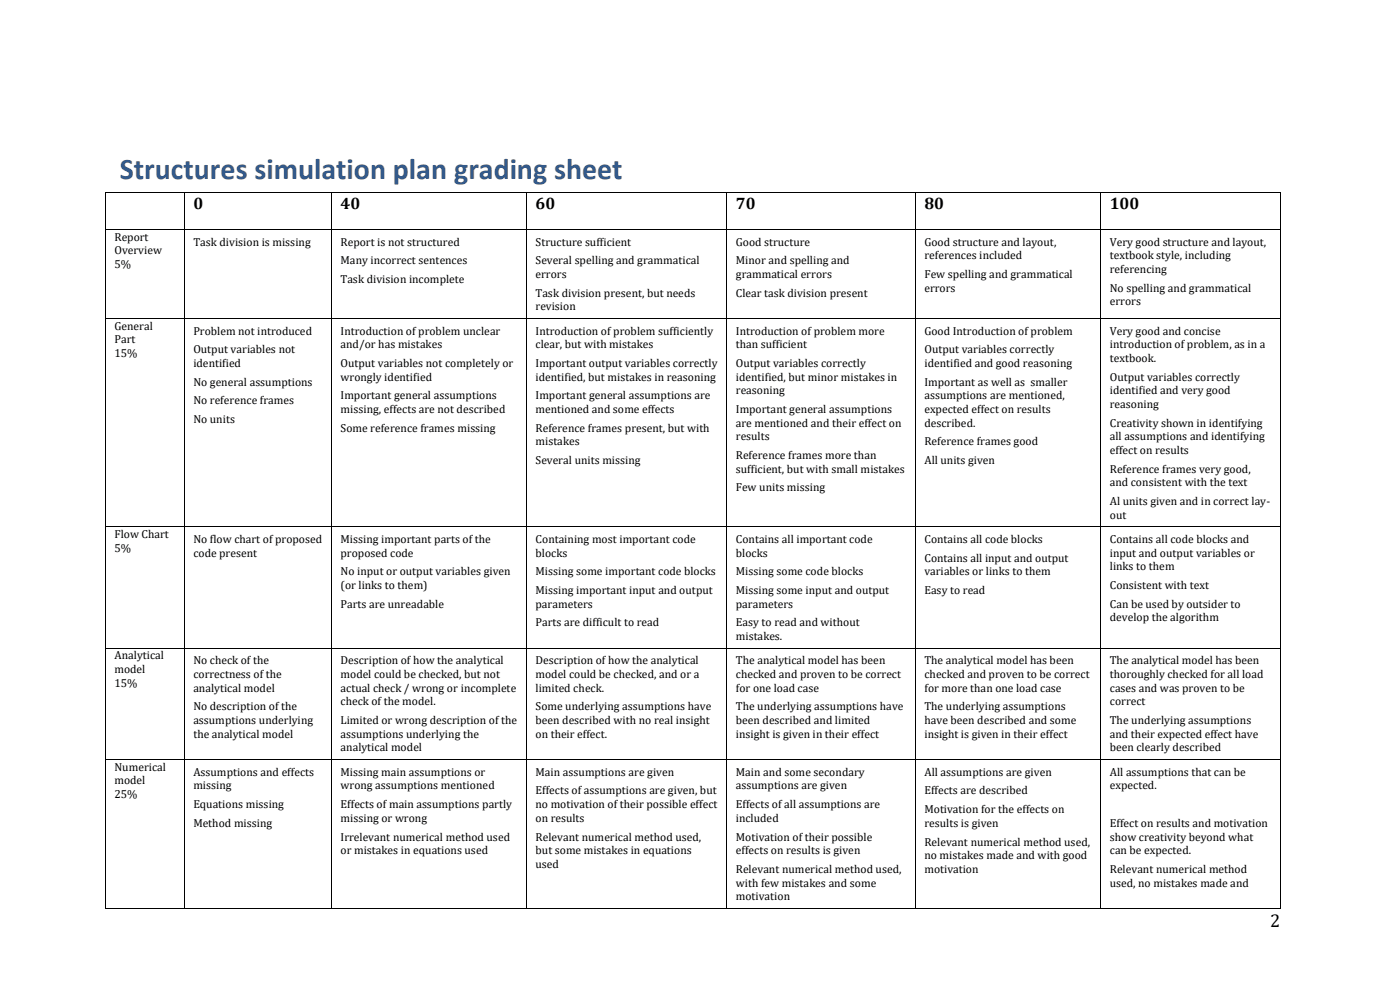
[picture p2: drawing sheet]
<svg xmlns="http://www.w3.org/2000/svg" width="297mm" height="210mm" viewBox="0 0 297 210" stroke-linecap="round" stroke-linejoin="round" font-family="sans-serif">
<defs><g id="words">
<text font-size="6.3" fill="#345a8a" x="25.4" y="37.9">Structures simulation plan grading sheet</text>
<text font-size="3.9" x="269.5" y="196.5">2</text>
<g font-size="3.5">
<text x="41" y="44.2">0</text>
<text x="72.3" y="44.2">40</text>
<text x="113.6" y="44.2">60</text>
<text x="156.1" y="44.2">70</text>
<text x="196.2" y="44.2">80</text>
<text x="235.5" y="44.2">100</text>
</g>
<g font-size="2.5">
<text x="24.3" y="51">Report</text>
<text x="24.3" y="53.9">Overview</text>
<text x="41" y="52.1">Task division is missing</text>
<text x="72.3" y="52.1">Report is not structured</text>
<text x="113.6" y="52.1">Structure sufficient</text>
<text x="156.1" y="52.1">Good structure</text>
<text x="196.2" y="52.1">Good structure and layout,</text>
<text x="235.5" y="52.1">Very good structure and layout,</text>
<text x="24.3" y="56.9">5%</text>
<text x="72.3" y="56">Many incorrect sentences</text>
<text x="72.3" y="60">Task division incomplete</text>
<text x="113.6" y="56">Several spelling and grammatical</text>
<text x="113.6" y="58.9">errors</text>
<text x="156.1" y="56">Minor and spelling and</text>
<text x="156.1" y="58.9">grammatical errors</text>
<text x="196.2" y="55">references included</text>
<text x="196.2" y="58.9">Few spelling and grammatical</text>
<text x="235.5" y="55">textbook style, including</text>
<text x="235.5" y="57.9">referencing</text>
<text x="113.6" y="62.9">Task division present, but needs</text>
<text x="113.6" y="65.8">revision</text>
<text x="156.1" y="62.9">Clear task division present</text>
<text x="196.2" y="61.8">errors</text>
<text x="235.5" y="61.8">No spelling and grammatical</text>
<text x="235.5" y="64.7">errors</text>
<text x="24.3" y="69.9">General</text>
<text x="41" y="71">Problem not introduced</text>
<text x="72.3" y="71">Introduction of problem unclear</text>
<text x="113.6" y="71">Introduction of problem sufficiently</text>
<text x="156.1" y="71">Introduction of problem more</text>
<text x="196.2" y="71">Good Introduction of problem</text>
<text x="235.5" y="71">Very good and concise</text>
<text x="24.3" y="72.8">Part</text>
<text x="24.3" y="75.8">15%</text>
<text x="41" y="74.9">Output variables not</text>
<text x="41" y="77.8">identified</text>
<text x="72.3" y="73.8">and/or has mistakes</text>
<text x="72.3" y="77.8">Output variables not completely or</text>
<text x="113.6" y="73.8">clear, but with mistakes</text>
<text x="113.6" y="77.8">Important output variables correctly</text>
<text x="156.1" y="73.8">than sufficient</text>
<text x="156.1" y="77.8">Output variables correctly</text>
<text x="196.2" y="74.9">Output variables correctly</text>
<text x="196.2" y="77.8">identified and good reasoning</text>
<text x="235.5" y="73.8">introduction of problem, as in a</text>
<text x="235.5" y="76.8">textbook.</text>
<text x="41" y="81.8">No general assumptions</text>
<text x="72.3" y="80.7">wrongly identified</text>
<text x="113.6" y="80.7">identified, but mistakes in reasoning</text>
<text x="156.1" y="80.7">identified, but minor mistakes in</text>
<text x="156.1" y="83.6">reasoning</text>
<text x="196.2" y="81.8">Important as well as smaller</text>
<text x="235.5" y="80.7">Output variables correctly</text>
<text x="235.5" y="83.6">identified and very good</text>
<text x="41" y="85.7">No reference frames</text>
<text x="41" y="89.7">No units</text>
<text x="72.3" y="84.7">Important general assumptions</text>
<text x="72.3" y="87.6">missing, effects are not described</text>
<text x="113.6" y="84.7">Important general assumptions are</text>
<text x="113.6" y="87.6">mentioned and some effects</text>
<text x="156.1" y="87.6">Important general assumptions</text>
<text x="196.2" y="84.7">assumptions are mentioned,</text>
<text x="196.2" y="87.6">expected effect on results</text>
<text x="235.5" y="86.5">reasoning</text>
<text x="72.3" y="91.5">Some reference frames missing</text>
<text x="113.6" y="91.5">Reference frames present, but with</text>
<text x="113.6" y="94.4">mistakes</text>
<text x="156.1" y="90.4">are mentioned and their effect on</text>
<text x="156.1" y="93.4">results</text>
<text x="196.2" y="90.4">described.</text>
<text x="196.2" y="94.4">Reference frames good</text>
<text x="235.5" y="90.4">Creativity shown in identifying</text>
<text x="235.5" y="93.4">all assumptions and identifying</text>
<text x="113.6" y="98.4">Several units missing</text>
<text x="156.1" y="97.3">Reference frames more than</text>
<text x="156.1" y="100.2">sufficient, but with small mistakes</text>
<text x="196.2" y="98.4">All units given</text>
<text x="235.5" y="96.2">effect on results</text>
<text x="235.5" y="100.2">Reference frames very good,</text>
<text x="156.1" y="104.2">Few units missing</text>
<text x="235.5" y="103.1">and consistent with the text</text>
<text x="235.5" y="107">Al units given and in correct lay-</text>
<text x="235.5" y="110">out</text>
<text x="24.3" y="114.1">Flow Chart</text>
<text x="24.3" y="117">5%</text>
<text x="41" y="115.1">No flow chart of proposed</text>
<text x="41" y="118">code present</text>
<text x="72.3" y="115.1">Missing important parts of the</text>
<text x="72.3" y="118">proposed code</text>
<text x="113.6" y="115.1">Containing most important code</text>
<text x="113.6" y="118">blocks</text>
<text x="156.1" y="115.1">Contains all important code</text>
<text x="156.1" y="118">blocks</text>
<text x="196.2" y="115.1">Contains all code blocks</text>
<text x="196.2" y="119.1">Contains all input and output</text>
<text x="235.5" y="115.1">Contains all code blocks and</text>
<text x="235.5" y="118">input and output variables or</text>
<text x="72.3" y="122">No input or output variables given</text>
<text x="72.3" y="124.9">(or links to them)</text>
<text x="113.6" y="122">Missing some important code blocks</text>
<text x="113.6" y="125.9">Missing important input and output</text>
<text x="156.1" y="122">Missing some code blocks</text>
<text x="156.1" y="125.9">Missing some input and output</text>
<text x="196.2" y="122">variables or links to them</text>
<text x="196.2" y="125.9">Easy to read</text>
<text x="235.5" y="120.9">links to them</text>
<text x="235.5" y="124.9">Consistent with text</text>
<text x="72.3" y="128.8">Parts are unreadable</text>
<text x="113.6" y="128.8">parameters</text>
<text x="156.1" y="128.8">parameters</text>
<text x="235.5" y="128.8">Can be used by outsider to</text>
<text x="235.5" y="131.7">develop the algorithm</text>
<text x="113.6" y="132.8">Parts are difficult to read</text>
<text x="156.1" y="132.8">Easy to read and without</text>
<text x="156.1" y="135.7">mistakes.</text>
<text x="24.3" y="139.8">Analytical</text>
<text x="24.3" y="142.7">model</text>
<text x="41" y="140.9">No check of the</text>
<text x="41" y="143.8">correctness of the</text>
<text x="72.3" y="140.9">Description of how the analytical</text>
<text x="72.3" y="143.8">model could be checked, but not</text>
<text x="113.6" y="140.9">Description of how the analytical</text>
<text x="113.6" y="143.8">model could be checked, and or a</text>
<text x="156.1" y="140.9">The analytical model has been</text>
<text x="156.1" y="143.8">checked and proven to be correct</text>
<text x="196.2" y="140.9">The analytical model has been</text>
<text x="196.2" y="143.8">checked and proven to be correct</text>
<text x="235.5" y="140.9">The analytical model has been</text>
<text x="235.5" y="143.8">thoroughly checked for all load</text>
<text x="24.3" y="145.7">15%</text>
<text x="41" y="146.7">analytical model</text>
<text x="72.3" y="146.7">actual check / wrong or incomplete</text>
<text x="72.3" y="149.5">check of the model.</text>
<text x="113.6" y="146.7">limited check.</text>
<text x="156.1" y="146.7">for one load case</text>
<text x="196.2" y="146.7">for more than one load case</text>
<text x="235.5" y="146.7">cases and was proven to be</text>
<text x="235.5" y="149.5">correct</text>
<text x="41" y="150.6">No description of the</text>
<text x="41" y="153.5">assumptions underlying</text>
<text x="72.3" y="153.5">Limited or wrong description of the</text>
<text x="113.6" y="150.6">Some underlying assumptions have</text>
<text x="113.6" y="153.5">been described with no real insight</text>
<text x="156.1" y="150.6">The underlying assumptions have</text>
<text x="156.1" y="153.5">been described and limited</text>
<text x="196.2" y="150.6">The underlying assumptions</text>
<text x="196.2" y="153.5">have been described and some</text>
<text x="235.5" y="153.5">The underlying assumptions</text>
<text x="41" y="156.4">the analytical model</text>
<text x="72.3" y="156.4">assumptions underlying the</text>
<text x="72.3" y="159.3">analytical model</text>
<text x="113.6" y="156.4">on their effect.</text>
<text x="156.1" y="156.4">insight is given in their effect</text>
<text x="196.2" y="156.4">insight is given in their effect</text>
<text x="235.5" y="156.4">and their expected effect have</text>
<text x="235.5" y="159.3">been clearly described</text>
<text x="24.3" y="163.4">Numerical</text>
<text x="24.3" y="166.3">model</text>
<text x="41" y="164.5">Assumptions and effects</text>
<text x="41" y="167.4">missing</text>
<text x="72.3" y="164.5">Missing main assumptions or</text>
<text x="72.3" y="167.4">wrong assumptions mentioned</text>
<text x="113.6" y="164.5">Main assumptions are given</text>
<text x="156.1" y="164.5">Main and some secondary</text>
<text x="156.1" y="167.4">assumptions are given</text>
<text x="196.2" y="164.5">All assumptions are given</text>
<text x="235.5" y="164.5">All assumptions that can be</text>
<text x="235.5" y="167.4">expected.</text>
<text x="24.3" y="169.3">25%</text>
<text x="41" y="171.4">Equations missing</text>
<text x="72.3" y="171.4">Effects of main assumptions partly</text>
<text x="113.6" y="168.4">Effects of assumptions are given, but</text>
<text x="113.6" y="171.4">no motivation of their possible effect</text>
<text x="156.1" y="171.4">Effects of all assumptions are</text>
<text x="196.2" y="168.4">Effects are described</text>
<text x="196.2" y="172.4">Motivation for the effects on</text>
<text x="41" y="175.3">Method missing</text>
<text x="72.3" y="174.2">missing or wrong</text>
<text x="72.3" y="178.2">Irrelevant numerical method used</text>
<text x="113.6" y="174.2">on results</text>
<text x="113.6" y="178.2">Relevant numerical method used,</text>
<text x="156.1" y="174.2">included</text>
<text x="156.1" y="178.2">Motivation of their possible</text>
<text x="196.2" y="175.3">results is given</text>
<text x="196.2" y="179.3">Relevant numerical method used,</text>
<text x="235.5" y="175.3">Effect on results and motivation</text>
<text x="235.5" y="178.2">show creativity beyond what</text>
<text x="72.3" y="181.1">or mistakes in equations used</text>
<text x="113.6" y="181.1">but some mistakes in equations</text>
<text x="113.6" y="184">used</text>
<text x="156.1" y="181.1">effects on results is given</text>
<text x="156.1" y="185">Relevant numerical method used,</text>
<text x="196.2" y="182.2">no mistakes made and with good</text>
<text x="196.2" y="185">motivation</text>
<text x="235.5" y="181.1">can be expected.</text>
<text x="235.5" y="185">Relevant numerical method</text>
<text x="156.1" y="188">with few mistakes and some</text>
<text x="156.1" y="190.8">motivation</text>
<text x="235.5" y="188">used, no mistakes made and</text>
</g>
</g></defs>
<g fill="#000">
<path d="M22.3 40.7h.2v.2h-.2z" fill-rule="evenodd"/>
<path d="M22.3 40.7h.2v.2h-.2z" fill-rule="evenodd"/>
<path d="M22.3 48.5h.2v.2h-.2z" fill-rule="evenodd"/>
<path d="M39 40.7h.2v.2h-.2z" fill-rule="evenodd"/>
<path d="M39 48.5h.2v.2h-.2z" fill-rule="evenodd"/>
<path d="M70.3 40.7h.2v.2h-.2z" fill-rule="evenodd"/>
<path d="M70.3 48.5h.2v.2h-.2z" fill-rule="evenodd"/>
<path d="M111.7 40.7h.1v.2h-.1z" fill-rule="evenodd"/>
<path d="M111.7 48.5h.1v.2h-.1z" fill-rule="evenodd"/>
<path d="M154.2 40.7h.1v.2h-.1z" fill-rule="evenodd"/>
<path d="M154.2 48.5h.1v.2h-.1z" fill-rule="evenodd"/>
<path d="M194.2 40.7h.1v.2h-.1z" fill-rule="evenodd"/>
<path d="M194.2 48.5h.1v.2h-.1z" fill-rule="evenodd"/>
<path d="M233.5 40.7h.2v.2h-.2z" fill-rule="evenodd"/>
<path d="M233.5 48.5h.2v.2h-.2z" fill-rule="evenodd"/>
<path d="M271.5 40.7h.2v.2h-.2z" fill-rule="evenodd"/>
<path d="M271.5 40.7h.2v.2h-.2z" fill-rule="evenodd"/>
<path d="M271.5 48.5h.2v.2h-.2z" fill-rule="evenodd"/>
<path d="M22.3 67.4h.2v.2h-.2z" fill-rule="evenodd"/>
<path d="M39 67.4h.2v.2h-.2z" fill-rule="evenodd"/>
<path d="M70.3 67.4h.2v.2h-.2z" fill-rule="evenodd"/>
<path d="M111.7 67.4h.1v.2h-.1z" fill-rule="evenodd"/>
<path d="M154.2 67.4h.1v.2h-.1z" fill-rule="evenodd"/>
<path d="M194.2 67.4h.1v.2h-.1z" fill-rule="evenodd"/>
<path d="M233.5 67.4h.2v.2h-.2z" fill-rule="evenodd"/>
<path d="M271.5 67.4h.2v.2h-.2z" fill-rule="evenodd"/>
<path d="M22.3 111.6h.2v.1h-.2z" fill-rule="evenodd"/>
<path d="M39 111.6h.2v.1h-.2z" fill-rule="evenodd"/>
<path d="M70.3 111.6h.2v.1h-.2z" fill-rule="evenodd"/>
<path d="M111.7 111.6h.1v.1h-.1z" fill-rule="evenodd"/>
<path d="M154.2 111.6h.1v.1h-.1z" fill-rule="evenodd"/>
<path d="M194.2 111.6h.1v.1h-.1z" fill-rule="evenodd"/>
<path d="M233.5 111.6h.2v.1h-.2z" fill-rule="evenodd"/>
<path d="M271.5 111.6h.2v.1h-.2z" fill-rule="evenodd"/>
<path d="M22.3 137.3h.2v.2h-.2z" fill-rule="evenodd"/>
<path d="M39 137.3h.2v.2h-.2z" fill-rule="evenodd"/>
<path d="M70.3 137.3h.2v.2h-.2z" fill-rule="evenodd"/>
<path d="M111.7 137.3h.1v.2h-.1z" fill-rule="evenodd"/>
<path d="M154.2 137.3h.1v.2h-.1z" fill-rule="evenodd"/>
<path d="M194.2 137.3h.1v.2h-.1z" fill-rule="evenodd"/>
<path d="M233.5 137.3h.2v.2h-.2z" fill-rule="evenodd"/>
<path d="M271.5 137.3h.2v.2h-.2z" fill-rule="evenodd"/>
<path d="M22.3 160.9h.2v.2h-.2z" fill-rule="evenodd"/>
<path d="M39 160.9h.2v.2h-.2z" fill-rule="evenodd"/>
<path d="M70.3 160.9h.2v.2h-.2z" fill-rule="evenodd"/>
<path d="M111.7 160.9h.1v.2h-.1z" fill-rule="evenodd"/>
<path d="M154.2 160.9h.1v.2h-.1z" fill-rule="evenodd"/>
<path d="M194.2 160.9h.1v.2h-.1z" fill-rule="evenodd"/>
<path d="M233.5 160.9h.2v.2h-.2z" fill-rule="evenodd"/>
<path d="M271.5 160.9h.2v.2h-.2z" fill-rule="evenodd"/>
<path d="M22.3 192.5h.2v.2h-.2z" fill-rule="evenodd"/>
<path d="M22.3 192.5h.2v.2h-.2z" fill-rule="evenodd"/>
<path d="M39 192.5h.2v.2h-.2z" fill-rule="evenodd"/>
<path d="M70.3 192.5h.2v.2h-.2z" fill-rule="evenodd"/>
<path d="M111.7 192.5h.1v.2h-.1z" fill-rule="evenodd"/>
<path d="M154.2 192.5h.1v.2h-.1z" fill-rule="evenodd"/>
<path d="M194.2 192.5h.1v.2h-.1z" fill-rule="evenodd"/>
<path d="M233.5 192.5h.2v.2h-.2z" fill-rule="evenodd"/>
<path d="M271.5 192.5h.2v.2h-.2z" fill-rule="evenodd"/>
<path d="M271.5 192.5h.2v.2h-.2z" fill-rule="evenodd"/>
</g>
<g fill="none" stroke="#000" stroke-width=".21">
<path d="M22.4 40.9v7.6M22.4 48.7v18.7M22.5 40.8h16.5M22.5 48.6h16.5M39.1 40.9v7.6M39.1 48.7v18.7M39.2 40.8h31.1M39.2 48.6h31.1M70.4 40.9v7.6M70.4 48.7v18.7M70.5 40.8h41.1M70.5 48.6h41.1"/>
<path d="M111.7 40.9v7.6M111.7 48.7v18.7M111.8 40.8h42.4M111.8 48.6h42.4M154.2 40.9v7.6M154.2 48.7v18.7M154.3 40.8h39.9M154.3 48.6h39.9M194.3 40.9v7.6M194.3 48.7v18.7M194.3 40.8h39.2M194.3 48.6h39.2"/>
<path d="M233.6 40.9v7.6M233.6 48.7v18.7M233.7 40.8h37.8M233.7 48.6h37.8M271.6 40.9v7.6M271.6 48.7v18.7M22.4 67.6v44M22.5 67.5h16.5M39.1 67.6v44M39.2 67.5h31.1M70.4 67.6v44M70.5 67.5h41.1"/>
<path d="M111.7 67.6v44M111.8 67.5h42.4M154.2 67.6v44M154.3 67.5h39.9M194.3 67.6v44M194.3 67.5h39.2M233.6 67.6v44M233.7 67.5h37.8M271.6 67.6v44M22.4 111.7v25.6M22.5 111.7h16.5M39.1 111.7v25.6"/>
<path d="M39.2 111.7h31.1M70.4 111.7v25.6M70.5 111.7h41.1M111.7 111.7v25.6M111.8 111.7h42.4M154.2 111.7v25.6M154.3 111.7h39.9M194.3 111.7v25.6M194.3 111.7h39.2M233.6 111.7v25.6M233.7 111.7h37.8M271.6 111.7v25.6"/>
<path d="M22.4 137.5v23.4M22.5 137.4h16.5M39.1 137.5v23.4M39.2 137.4h31.1M70.4 137.5v23.4M70.5 137.4h41.1M111.7 137.5v23.4M111.8 137.4h42.4M154.2 137.5v23.4M154.3 137.4h39.9M194.3 137.5v23.4M194.3 137.4h39.2"/>
<path d="M233.6 137.5v23.4M233.7 137.4h37.8M271.6 137.5v23.4M22.4 161.1v31.4M22.5 161h16.5M39.1 161.1v31.4M39.2 161h31.1M70.4 161.1v31.4M70.5 161h41.1M111.7 161.1v31.4M111.8 161h42.4M154.2 161.1v31.4"/>
<path d="M154.3 161h39.9M194.3 161.1v31.4M194.3 161h39.2M233.6 161.1v31.4M233.7 161h37.8M271.6 161.1v31.4M22.5 192.6h16.5M39.2 192.6h31.1M70.5 192.6h41.1M111.8 192.6h42.4M154.3 192.6h39.9M194.3 192.6h39.2"/>
<path d="M233.7 192.6h37.8"/>
</g>
<use href="#words"/>
</svg>
